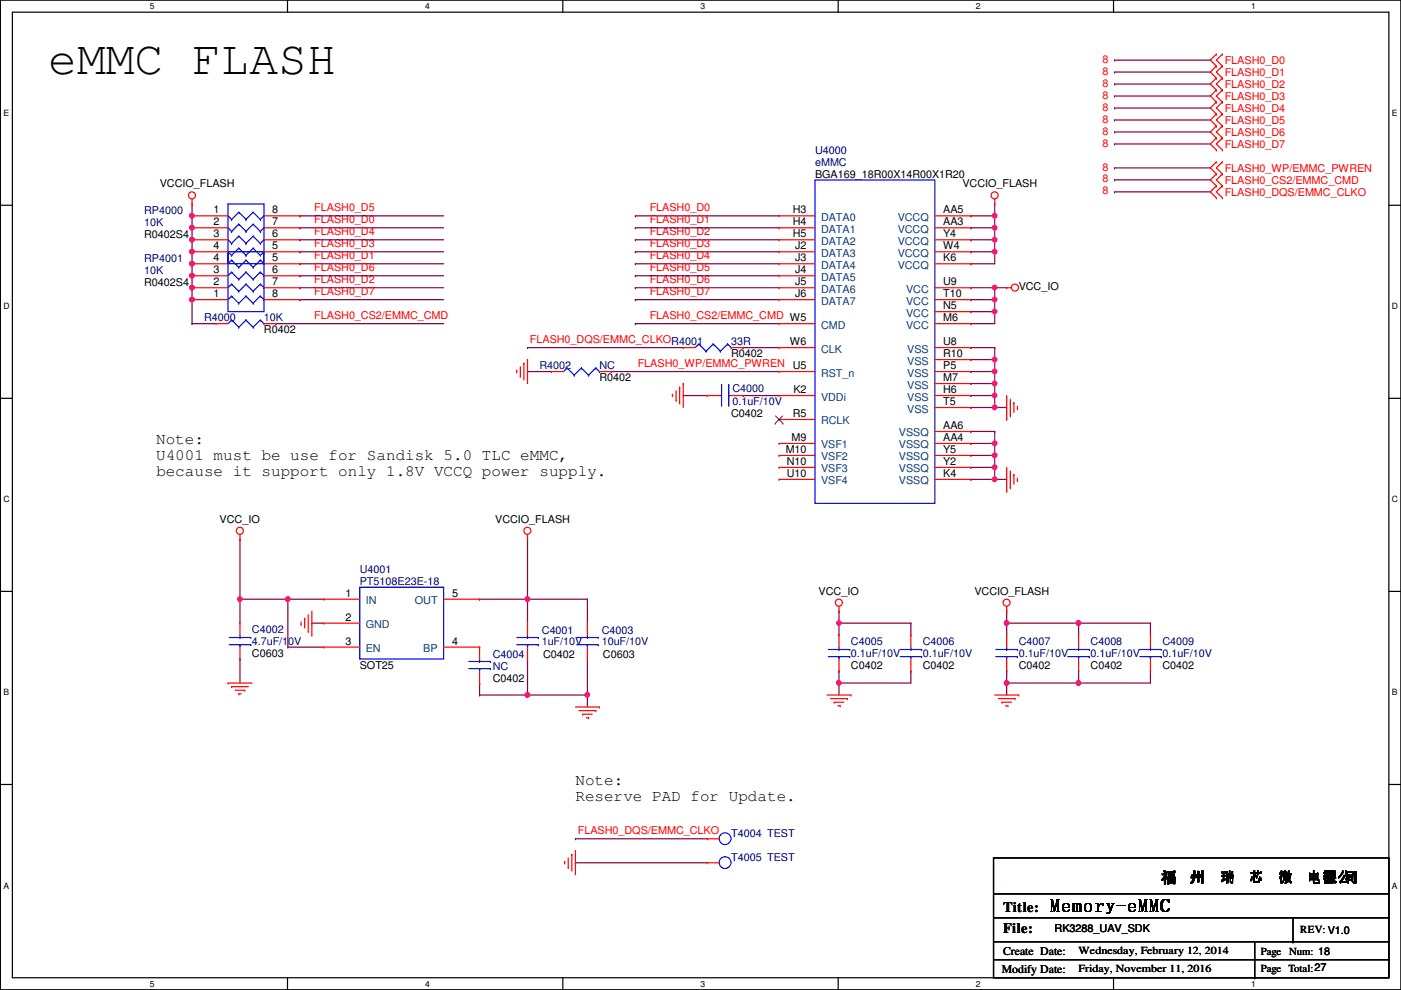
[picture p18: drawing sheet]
<svg xmlns="http://www.w3.org/2000/svg" width="297mm" height="210mm" viewBox="0 0 297 210" stroke-linecap="round" stroke-linejoin="round" font-family="sans-serif">
<defs><g id="words">
<text font-size="10.2" x="10.2" y="15.7">eMMC FLASH</text>
<text font-size="4.1" x="222.7" y="193.3">Memory-eMMC</text>
<g font-size="3.4">
<text x="33.1" y="94.1">Note:</text>
<text x="33.1" y="97.5">U4001 must be use for Sandisk 5.0 TLC eMMC,</text>
<text x="33.1" y="100.9">because it support only 1.8V VCCQ power supply.</text>
<text x="122" y="166.5">Note:</text>
<text x="122" y="169.9">Reserve PAD for Update.</text>
</g>
<g font-size="3">
<text x="246.3" y="187.1">福</text>
<text x="252.5" y="187.1">州</text>
<text x="258.7" y="187.1">瑞</text>
<text x="264.8" y="187.1">芯</text>
<text x="271" y="187.1">微</text>
<text x="277.2" y="187.1">电子</text>
<text x="280.4" y="187.1">有 司</text>
<text x="280.5" y="187.1">限公</text>
<text x="212.7" y="193.3">Title:</text>
<text x="212.7" y="197.9">File:</text>
</g>
<g font-size="2.5">
<text x="212.7" y="202.4">Create Date:</text>
<text x="212.4" y="206.2">Modify Date:</text>
</g>
<g font-size="2.3" fill="#f00">
<text x="233.8" y="15.8">8</text>
<text x="233.8" y="13.3">8</text>
<text x="259.7" y="16.1">FLASH0_D1</text>
<text x="259.7" y="13.5">FLASH0_D0</text>
<text x="233.8" y="18.4">8</text>
<text x="233.8" y="20.9">8</text>
<text x="233.8" y="23.5">8</text>
<text x="259.7" y="18.6">FLASH0_D2</text>
<text x="259.7" y="21.2">FLASH0_D3</text>
<text x="259.7" y="23.7">FLASH0_D4</text>
<text x="233.8" y="26">8</text>
<text x="233.8" y="28.5">8</text>
<text x="259.7" y="26.2">FLASH0_D5</text>
<text x="259.7" y="28.8">FLASH0_D6</text>
<text x="233.8" y="31.1">8</text>
<text x="259.7" y="31.3">FLASH0_D7</text>
<text x="233.8" y="36.2">8</text>
<text x="233.8" y="38.7">8</text>
<text x="233.8" y="41.2">8</text>
<text x="259.7" y="36.4">FLASH0_WP/EMMC_PWREN</text>
<text x="259.7" y="38.9">FLASH0_CS2/EMMC_CMD</text>
<text x="259.7" y="41.5">FLASH0_DQS/EMMC_CLKO</text>
<text x="66.6" y="47.4">FLASH0_D0</text>
<text x="66.6" y="44.8">FLASH0_D5</text>
<text x="137.7" y="44.8">FLASH0_D0</text>
<text x="137.7" y="47.4">FLASH0_D1</text>
<text x="66.6" y="52.5">FLASH0_D3</text>
<text x="66.6" y="49.9">FLASH0_D4</text>
<text x="137.7" y="49.9">FLASH0_D2</text>
<text x="137.7" y="52.5">FLASH0_D3</text>
<text x="66.6" y="55">FLASH0_D1</text>
<text x="66.6" y="57.5">FLASH0_D6</text>
<text x="137.7" y="55">FLASH0_D4</text>
<text x="137.7" y="57.5">FLASH0_D5</text>
<text x="66.6" y="60.1">FLASH0_D2</text>
<text x="66.6" y="62.6">FLASH0_D7</text>
<text x="137.7" y="60.1">FLASH0_D6</text>
<text x="137.7" y="62.6">FLASH0_D7</text>
<text x="66.6" y="67.7">FLASH0_CS2/EMMC_CMD</text>
<text x="137.7" y="67.7">FLASH0_CS2/EMMC_CMD W5</text>
<text x="112.3" y="72.8">FLASH0_DQS/EMMC_CLKOR4001</text>
<text x="135.2" y="77.9">FLASH0_WP/EMMC_PWREN</text>
<text x="122.5" y="176.9">FLASH0_DQS/EMMC_CLKO</text>
</g>
<g font-size="2.3" fill="#000080">
<text x="172.8" y="32.6">U4000</text>
<text x="172.8" y="35.1">eMMC</text>
<text x="30.6" y="45.3">RP4000</text>
<text x="30.6" y="47.8">10K</text>
<text x="30.6" y="55.5">RP4001</text>
<text x="30.6" y="58">10K</text>
<text x="43.3" y="68.2">R4000</text>
<text x="56" y="68.2">10K</text>
<text x="155" y="73.2">33R</text>
<text x="114.4" y="78.3">R4002</text>
<text x="127.1" y="78.3">NC</text>
<text x="155.3" y="83.1">C4000</text>
<text x="155.3" y="85.9">0.1uF/10V</text>
<text x="76.3" y="121.5">U4001</text>
<text x="76.3" y="124">PT5108E23E-18</text>
<text x="53.4" y="134.2">C4002</text>
<text x="53.4" y="136.7">4.7uF/10V</text>
<text x="114.9" y="134.5">C4001</text>
<text x="114.9" y="136.7">1uF/10V</text>
<text x="127.6" y="134.5">C4003</text>
<text x="127.6" y="136.7">10uF/10V</text>
<text x="180.4" y="136.7">C4005</text>
<text x="195.7" y="136.7">C4006</text>
<text x="216" y="136.7">C4007</text>
<text x="231.2" y="136.7">C4008</text>
<text x="246.5" y="136.7">C4009</text>
<text x="104.5" y="139.5">C4004</text>
<text x="104.5" y="142.1">NC</text>
<text x="180.4" y="139.3">0.1uF/10V</text>
<text x="195.7" y="139.3">0.1uF/10V</text>
<text x="216" y="139.3">0.1uF/10V</text>
<text x="231.2" y="139.3">0.1uF/10V</text>
<text x="246.5" y="139.3">0.1uF/10V</text>
<text x="155" y="177.4">T4004 TEST</text>
<text x="155" y="182.5">T4005 TEST</text>
</g>
<g font-size="2.3">
<text x="33.9" y="39.7">VCCIO_FLASH</text>
<text x="172.8" y="37.7">BGA169_18R00X14R00X1R20</text>
<text x="204" y="39.7">VCCIO_FLASH</text>
<text x="45.3" y="45.2">1</text>
<text x="45.3" y="47.8">2</text>
<text x="57.7" y="47.8">7</text>
<text x="57.7" y="45.2">8</text>
<text x="168.1" y="45.2">H3</text>
<text x="168.1" y="47.8">H4</text>
<text x="200" y="47.8">AA3</text>
<text x="200" y="45.2">AA5</text>
<text x="30.6" y="50.4">R0402S4</text>
<text x="45.3" y="50.3">3</text>
<text x="45.3" y="52.8">4</text>
<text x="57.7" y="52.8">5</text>
<text x="57.7" y="50.3">6</text>
<text x="168.1" y="50.3">H5</text>
<text x="168.6" y="52.8">J2</text>
<text x="200" y="50.3">Y4</text>
<text x="200" y="52.8">W4</text>
<text x="45.3" y="57.9">3</text>
<text x="45.3" y="55.4">4</text>
<text x="57.7" y="55.4">5</text>
<text x="57.7" y="57.9">6</text>
<text x="168.6" y="55.4">J3</text>
<text x="168.6" y="57.9">J4</text>
<text x="200" y="55.4">K6</text>
<text x="30.6" y="60.5">R0402S4</text>
<text x="45.3" y="63">1</text>
<text x="45.3" y="60.5">2</text>
<text x="57.7" y="60.5">7</text>
<text x="57.7" y="63">8</text>
<text x="168.6" y="60.5">J5</text>
<text x="168.6" y="63">J6</text>
<text x="200" y="65.5">N5</text>
<text x="200" y="63">T10</text>
<text x="200" y="60.5">U9</text>
<text x="216" y="61.6">VCC_IO</text>
<text x="56" y="70.7">R0402</text>
<text x="200" y="68.1">M6</text>
<text x="155" y="75.8">R0402</text>
<text x="167.5" y="73.2">W6</text>
<text x="200" y="75.7">R10</text>
<text x="200" y="73.2">U8</text>
<text x="127.1" y="80.9">R0402</text>
<text x="168.1" y="78.2">U5</text>
<text x="168.2" y="83.3">K2</text>
<text x="200" y="80.8">M7</text>
<text x="200" y="78.2">P5</text>
<text x="200" y="83.3">H6</text>
<text x="155" y="88.5">C0402</text>
<text x="168.1" y="88.4">R5</text>
<text x="200" y="85.9">T5</text>
<text x="167.8" y="93.5">M9</text>
<text x="200" y="93.5">AA4</text>
<text x="200" y="90.9">AA6</text>
<text x="166.6" y="96">M10</text>
<text x="166.8" y="98.6">N10</text>
<text x="166.8" y="101.1">U10</text>
<text x="200" y="98.6">Y2</text>
<text x="200" y="96">Y5</text>
<text x="200" y="101.1">K4</text>
<text x="46.6" y="110.8">VCC_IO</text>
<text x="105" y="110.8">VCCIO_FLASH</text>
<text x="73.2" y="126.5">1</text>
<text x="73.2" y="131.6">2</text>
<text x="95.8" y="126.5">5</text>
<text x="173.6" y="126.1">VCC_IO</text>
<text x="206.6" y="126.1">VCCIO_FLASH</text>
<text x="73.2" y="136.7">3</text>
<text x="95.8" y="136.7">4</text>
<text x="53.4" y="139.3">C0603</text>
<text x="76.3" y="141.8">SOT25</text>
<text x="115.1" y="139.5">C0402</text>
<text x="127.8" y="139.5">C0603</text>
<text x="180.4" y="141.8">C0402</text>
<text x="195.7" y="141.8">C0402</text>
<text x="216" y="141.8">C0402</text>
<text x="231.2" y="141.8">C0402</text>
<text x="246.5" y="141.8">C0402</text>
<text x="104.5" y="144.6">C0402</text>
<text x="223.6" y="197.7">RK3288_UAV_SDK</text>
<text x="275.7" y="197.9">REV: V1.0</text>
<text x="228.7" y="202.2">Wednesday, February 12, 2014</text>
<text x="267.3" y="202.5">Page</text>
<text x="273.3" y="202.5">Num: 18</text>
<text x="228.7" y="206">Friday, November 11, 2016</text>
<text x="267.3" y="206">Page Total:27</text>
</g>
<g font-size="2.3" fill="#004080">
<text x="174.1" y="46.8">DATA0</text>
<text x="190.3" y="46.8">VCCQ</text>
<text x="174.1" y="49.4">DATA1</text>
<text x="174.1" y="51.9">DATA2</text>
<text x="190.3" y="51.9">VCCQ</text>
<text x="190.3" y="49.4">VCCQ</text>
<text x="174.1" y="54.4">DATA3</text>
<text x="174.1" y="57">DATA4</text>
<text x="174.1" y="59.5">DATA5</text>
<text x="190.3" y="57">VCCQ</text>
<text x="190.3" y="54.4">VCCQ</text>
<text x="174.1" y="62.1">DATA6</text>
<text x="174.1" y="64.6">DATA7</text>
<text x="192.1" y="64.6">VCC</text>
<text x="192.1" y="62.1">VCC</text>
<text x="174.1" y="69.7">CMD</text>
<text x="192.1" y="69.7">VCC</text>
<text x="192.1" y="67.1">VCC</text>
<text x="174.1" y="74.8">CLK</text>
<text x="192.4" y="77.3">VSS</text>
<text x="192.4" y="74.8">VSS</text>
<text x="174.1" y="79.8">RST_n</text>
<text x="192.4" y="82.4">VSS</text>
<text x="192.4" y="79.8">VSS</text>
<text x="174.1" y="84.9">VDDi</text>
<text x="192.4" y="84.9">VSS</text>
<text x="192.4" y="87.5">VSS</text>
<text x="174.1" y="90">RCLK</text>
<text x="174.1" y="95.1">VSF1</text>
<text x="190.6" y="95.1">VSSQ</text>
<text x="190.6" y="92.5">VSSQ</text>
<text x="174.1" y="97.6">VSF2</text>
<text x="174.1" y="100.2">VSF3</text>
<text x="190.6" y="100.2">VSSQ</text>
<text x="190.6" y="97.6">VSSQ</text>
<text x="174.1" y="102.7">VSF4</text>
<text x="190.6" y="102.7">VSSQ</text>
<text x="77.6" y="128.1">IN</text>
<text x="88" y="128.1">OUT</text>
<text x="77.6" y="133.2">GND</text>
<text x="77.6" y="138.3">EN</text>
<text x="89.7" y="138.3">BP</text>
</g>
<g font-size="1.8">
<text x="31.8" y="1.9">5</text>
<text x="90.1" y="1.9">4</text>
<text x="148.5" y="1.9">3</text>
<text x="206.9" y="1.9">2</text>
<text x="265.3" y="1.9">1</text>
<text x=".7" y="24.6">E</text>
<text x="295.1" y="24.6">E</text>
<text x=".7" y="65.6">D</text>
<text x="295.1" y="65.6">D</text>
<text x=".7" y="106.5">C</text>
<text x="295.1" y="106.5">C</text>
<text x=".7" y="147.4">B</text>
<text x="295.1" y="147.4">B</text>
<text x=".7" y="188.4">A</text>
<text x="295.1" y="188.4">A</text>
<text x="31.8" y="209.2">5</text>
<text x="90.1" y="209.2">4</text>
<text x="148.5" y="209.2">3</text>
<text x="206.9" y="209.2">2</text>
<text x="265.3" y="209.2">1</text>
</g>
</g></defs>
<path d="M.1 0h296.9v209.8h-296.9zM2.6 2.6h291.9v204.7h-291.9z" fill="none" stroke="#000" stroke-width=".25"/>
<g fill="#fff">
<path d="M31.8 .3h1v2h-1z"/>
<path d="M31.8 207.6h1v1.9h-1z"/>
</g>
<path d="M61 0v2.6M61 207.3v2.5" fill="none" stroke="#000" stroke-width=".25"/>
<g fill="#fff">
<path d="M90.1 .3h1v2h-1z"/>
<path d="M90.1 207.6h1v1.9h-1z"/>
</g>
<path d="M119.3 0v2.6M119.3 207.3v2.5" fill="none" stroke="#000" stroke-width=".25"/>
<g fill="#fff">
<path d="M148.5 .3h1v2h-1z"/>
<path d="M148.5 207.6h1v1.9h-1z"/>
</g>
<path d="M177.7 0v2.6M177.7 207.3v2.5" fill="none" stroke="#000" stroke-width=".25"/>
<g fill="#fff">
<path d="M206.9 .3h1v2h-1z"/>
<path d="M206.9 207.6h1v1.9h-1z"/>
</g>
<path d="M236.1 0v2.6M236.1 207.3v2.5" fill="none" stroke="#000" stroke-width=".25"/>
<g fill="#fff">
<path d="M265.3 .3h.9v2h-.9z"/>
<path d="M265.3 207.6h.9v1.9h-.9z"/>
<path d="M.7 23h1.2v2h-1.2z"/>
<path d="M295.1 23h1.2v2h-1.2z"/>
<path d="M.7 64h1.3v2h-1.3z"/>
<path d="M295.1 64h1.3v2h-1.3z"/>
</g>
<path d="M.1 43.5h2.5M294.5 43.5h2.5" fill="none" stroke="#000" stroke-width=".25"/>
<g fill="#fff">
<path d="M.7 104.9h1.3v2h-1.3z"/>
<path d="M295.1 104.9h1.3v2h-1.3z"/>
</g>
<path d="M.1 84.5h2.5M294.5 84.5h2.5" fill="none" stroke="#000" stroke-width=".25"/>
<g fill="#fff">
<path d="M.7 145.8h1.2v2h-1.2z"/>
<path d="M295.1 145.8h1.2v2h-1.2z"/>
</g>
<path d="M.1 125.4h2.5M294.5 125.4h2.5" fill="none" stroke="#000" stroke-width=".25"/>
<g fill="#fff">
<path d="M.7 186.8h1.2v2h-1.2z"/>
<path d="M295.1 186.8h1.2v2h-1.2z"/>
</g>
<path d="M.1 166.3h2.5M294.5 166.3h2.5" fill="none" stroke="#000" stroke-width=".25"/>
<path d="M210.9 53.4h.1M210.9 53.4v2.5" fill="none" stroke="#800040" stroke-width=".25"/>
<circle cx="210.9" cy="53.4" r=".49" fill="#f0f"/>
<circle cx="210.9" cy="53.4" r=".49" fill="none" stroke="#f0f" stroke-width=".25"/>
<path d="M205.8 50.8h.1M210.9 48.3h.1M210.9 48.3v2.5h-5.1" fill="none" stroke="#800040" stroke-width=".25"/>
<circle cx="210.9" cy="50.8" r=".49" fill="#f0f"/>
<circle cx="210.9" cy="50.8" r=".49" fill="none" stroke="#f0f" stroke-width=".25"/>
<path d="M205.8 48.3h.1M210.9 45.8h.1M210.9 45.8v2.5h-5.1" fill="none" stroke="#800040" stroke-width=".25"/>
<circle cx="210.9" cy="48.3" r=".49" fill="#f0f"/>
<circle cx="210.9" cy="48.3" r=".49" fill="none" stroke="#f0f" stroke-width=".25"/>
<path d="M205.8 53.4h.1M210.9 50.8h.1M210.9 43.2h.1M210.9 43.2v2.6M210.9 50.8v2.6h-5.1" fill="none" stroke="#800040" stroke-width=".25"/>
<circle cx="210.9" cy="45.7" r=".49" fill="#f0f"/>
<circle cx="210.9" cy="45.7" r=".49" fill="none" stroke="#f0f" stroke-width=".25"/>
<path d="M210.9 63.5h.1M210.9 63.5v2.6" fill="none" stroke="#800040" stroke-width=".25"/>
<circle cx="210.9" cy="63.5" r=".49" fill="#f0f"/>
<circle cx="210.9" cy="63.5" r=".49" fill="none" stroke="#f0f" stroke-width=".25"/>
<path d="M205.8 55.9h.1M205.8 45.8h.1M205.8 55.9h5.1M205.8 45.8h5.1M205.8 78.8h.1M205.8 61h.1M205.8 61h5.1M210.9 73.7h.1M210.9 76.2h.1M210.9 73.7v5.1h-5.1M157.6 83.9h.1M157.6 83.9h7.6" fill="none" stroke="#800040" stroke-width=".25"/>
<circle cx="210.9" cy="61" r=".49" fill="#f0f"/>
<circle cx="210.9" cy="61" r=".49" fill="none" stroke="#f0f" stroke-width=".25"/>
<path d="M205.8 68.6h.1M205.8 66.1h.1M205.8 66.1h5.1M210.9 66.1h.1M210.9 66.1v2.5h-5.1M205.8 81.3h.1M205.8 81.3h5.1" fill="none" stroke="#800040" stroke-width=".25"/>
<circle cx="210.9" cy="66.1" r=".49" fill="#f0f"/>
<circle cx="210.9" cy="66.1" r=".49" fill="none" stroke="#f0f" stroke-width=".25"/>
<path d="M40.7 55.9h.1M40.7 55.9v2.6M205.8 63.5h.1M205.8 63.5h5.1" fill="none" stroke="#800040" stroke-width=".25"/>
<circle cx="40.7" cy="58.4" r=".49" fill="#f0f"/>
<circle cx="40.7" cy="58.4" r=".49" fill="none" stroke="#f0f" stroke-width=".25"/>
<path d="M40.7 50.8h.1M40.7 50.8v2.6" fill="none" stroke="#800040" stroke-width=".25"/>
<circle cx="40.7" cy="50.8" r=".49" fill="#f0f"/>
<circle cx="40.7" cy="50.8" r=".49" fill="none" stroke="#f0f" stroke-width=".25"/>
<path d="M40.7 53.4h.1M40.7 53.4v2.5" fill="none" stroke="#800040" stroke-width=".25"/>
<circle cx="40.7" cy="55.9" r=".49" fill="#f0f"/>
<circle cx="40.7" cy="55.9" r=".49" fill="none" stroke="#f0f" stroke-width=".25"/>
<circle cx="40.7" cy="53.4" r=".49" fill="#f0f"/>
<circle cx="40.7" cy="53.4" r=".49" fill="none" stroke="#f0f" stroke-width=".25"/>
<path d="M40.7 45.8h.1M40.7 45.8v2.5" fill="none" stroke="#800040" stroke-width=".25"/>
<circle cx="40.7" cy="45.7" r=".49" fill="#f0f"/>
<circle cx="40.7" cy="45.7" r=".49" fill="none" stroke="#f0f" stroke-width=".25"/>
<path d="M40.7 58.5h.1M40.7 58.5v5M40.7 61h.1" fill="none" stroke="#800040" stroke-width=".25"/>
<circle cx="40.7" cy="63.5" r=".49" fill="#f0f"/>
<circle cx="40.7" cy="63.5" r=".49" fill="none" stroke="#f0f" stroke-width=".25"/>
<circle cx="40.7" cy="61" r=".49" fill="#f0f"/>
<circle cx="40.7" cy="61" r=".49" fill="none" stroke="#f0f" stroke-width=".25"/>
<path d="M40.7 48.3h.1M40.7 48.3v2.5" fill="none" stroke="#800040" stroke-width=".25"/>
<circle cx="40.7" cy="48.3" r=".49" fill="#f0f"/>
<circle cx="40.7" cy="48.3" r=".49" fill="none" stroke="#f0f" stroke-width=".25"/>
<path d="M40.7 43.2h.1M40.7 43.2v2.6M210.9 78.8v2.5M144.9 83.9h.1M144.9 83.9h5M210.9 81.3h.1" fill="none" stroke="#800040" stroke-width=".25"/>
<circle cx="210.9" cy="78.8" r=".49" fill="#f0f"/>
<circle cx="210.9" cy="78.8" r=".49" fill="none" stroke="#f0f" stroke-width=".25"/>
<circle cx="210.9" cy="81.3" r=".49" fill="#f0f"/>
<circle cx="210.9" cy="81.3" r=".49" fill="none" stroke="#f0f" stroke-width=".25"/>
<path d="M205.8 76.2h.1M205.8 76.2h5.1" fill="none" stroke="#800040" stroke-width=".25"/>
<circle cx="210.9" cy="76.2" r=".49" fill="#f0f"/>
<circle cx="210.9" cy="76.2" r=".49" fill="none" stroke="#f0f" stroke-width=".25"/>
<g fill="none" stroke="#800040" stroke-width=".25">
<path d="M63.6 53.4h.1M63.6 55.9h.1M63.6 58.5h.1M63.6 48.3h.1M63.6 50.8h.1M63.6 45.8h.1M63.6 50.8h30.5M63.6 53.4h30.5M63.6 55.9h30.5M63.6 45.8h30.5M63.6 48.3h30.5M63.6 58.5h30.5"/>
<path d="M134.7 50.8h.1M134.7 53.4h.1M134.7 55.9h.1M134.7 45.8h.1M134.7 48.3h.1M134.7 58.5h.1M134.7 50.8h30.5M134.7 53.4h30.5M134.7 55.9h30.5M134.7 45.8h30.5M134.7 48.3h30.5M134.7 58.5h30.5"/>
<path d="M40.7 68.6h.1M40.7 63.5h.1M40.7 68.6h5.1M40.7 63.5v5.1M58.5 68.6h.1M58.5 68.6h35.6M63.6 61h.1M63.6 63.5h.1M63.6 61h30.5M63.6 63.5h30.5M111.8 73.7h.1M111.8 73.7h33.1"/>
<path d="M129.6 78.8h.1M129.6 78.8h35.6M134.7 61h.1M134.7 63.5h.1M134.7 68.6h.1M134.7 61h30.5M134.7 63.5h30.5M134.7 68.6h30.5M157.6 73.7h.1M157.6 73.7h7.6M205.8 73.7h.1M205.8 73.7h5.1"/>
<path d="M210.9 61h.1M210.9 61h2.5M210.9 61v2.5M210.9 86.4h.1M210.9 86.4h2.5M50.9 139.7h.1M50.9 127h.1M50.9 127v5.1M50.9 139.7v5.1M101.7 127h.1M101.7 127h10.1"/>
</g>
<circle cx="50.9" cy="127" r=".49" fill="#f0f"/>
<circle cx="50.9" cy="127" r=".49" fill="none" stroke="#f0f" stroke-width=".25"/>
<g fill="none" stroke="#800040" stroke-width=".25">
<path d="M111.8 114.3v17.8M50.9 127h.1M50.9 127h10.1M66.1 132.1h.1M66.1 132.1h2.6M111.8 127h.1M111.8 139.7v7.7M101.7 144.8h.1M101.7 147.4h.1M101.7 144.8v2.6M101.7 147.4h10.1M111.8 147.4h.1"/>
<path d="M124.5 147.4h.1M124.5 147.4v2.5M177.9 144.8h.1M177.9 144.8h15.2"/>
</g>
<circle cx="177.9" cy="144.8" r=".49" fill="#f0f"/>
<circle cx="177.9" cy="144.8" r=".49" fill="none" stroke="#f0f" stroke-width=".25"/>
<path d="M177.9 132.1h.1M177.9 132.1h15.2M193.1 132.1h.1M193.1 132.1v2.6M177.9 142.3h.1M177.9 142.3v2.5" fill="none" stroke="#800040" stroke-width=".25"/>
<circle cx="177.9" cy="132.1" r=".49" fill="#f0f"/>
<circle cx="177.9" cy="132.1" r=".49" fill="none" stroke="#f0f" stroke-width=".25"/>
<path d="M177.9 129.6h.1M177.9 132.1h.1M177.9 129.6v5.1M213.4 129.6h.1M213.4 132.1h.1M213.4 129.6v2.5M213.4 132.1h15.3M228.7 144.8h.1M243.9 142.3h.1M243.9 142.3v2.5h-15.2" fill="none" stroke="#800040" stroke-width=".25"/>
<circle cx="228.7" cy="132.1" r=".49" fill="#f0f"/>
<circle cx="228.7" cy="132.1" r=".49" fill="none" stroke="#f0f" stroke-width=".25"/>
<circle cx="213.4" cy="132.1" r=".49" fill="#f0f"/>
<circle cx="213.4" cy="132.1" r=".49" fill="none" stroke="#f0f" stroke-width=".25"/>
<path d="M228.7 132.1h.1M228.7 132.1h15.2M213.4 142.3h.1M213.4 144.8h.1M213.4 142.3v5.1M213.4 144.8h15.3" fill="none" stroke="#800040" stroke-width=".25"/>
<circle cx="228.7" cy="144.8" r=".49" fill="#f0f"/>
<circle cx="228.7" cy="144.8" r=".49" fill="none" stroke="#f0f" stroke-width=".25"/>
<circle cx="213.4" cy="144.8" r=".49" fill="#f0f"/>
<circle cx="213.4" cy="144.8" r=".49" fill="none" stroke="#f0f" stroke-width=".25"/>
<g fill="none" stroke="#800040" stroke-width=".25">
<path d="M111.8 127h.1M111.8 127h12.7M213.4 132.1h.1M213.4 132.1v2.6M228.7 132.1h.1M228.7 132.1v2.6M243.9 132.1h.1M243.9 132.1v2.6M177.9 144.8h.1M177.9 144.8v2.6M193.1 142.3h.1M193.1 142.3v2.5"/>
<path d="M228.7 142.3h.1M228.7 142.3v2.5M122 177.8h.1M122 177.8h27.9M122 182.9h.1M122 182.9h27.9"/>
</g>
<circle cx="111.8" cy="127" r=".49" fill="#f0f"/>
<circle cx="111.8" cy="127" r=".49" fill="none" stroke="#f0f" stroke-width=".25"/>
<g fill="none" stroke="#800040" stroke-width=".25">
<path d="M236.3 17.8h.1M236.3 12.7h.1M236.3 15.3h.1M236.3 17.8h20.3M236.3 12.7h20.3M236.3 15.3h20.3M236.3 35.6h.1M236.3 20.4h.1M236.3 22.9h.1M236.3 28h.1M236.3 38.1h.1M236.3 25.4h.1"/>
<path d="M236.3 30.5h.1M236.3 35.6h20.3M236.3 20.4h20.3M236.3 22.9h20.3M236.3 28h20.3M236.3 38.1h20.3M236.3 25.4h20.3M236.3 30.5h20.3M236.3 40.7h.1M236.3 40.7h20.3M61 137.2h.1M61 127h.1"/>
<path d="M61 137.2h7.7M61 127v10.2M124.5 127h.1M124.5 127v5.1M124.5 139.7v7.7M124.5 147.4h.1"/>
</g>
<circle cx="61" cy="127" r=".49" fill="#f0f"/>
<circle cx="61" cy="127" r=".49" fill="none" stroke="#f0f" stroke-width=".25"/>
<path d="M111.8 78.8h.1M111.8 78.8h5.1M210.9 96.6h.1M210.9 96.6v2.5M50.9 114.3h.1M50.9 114.3v12.7M61 127h.1M61 127h7.7" fill="none" stroke="#800040" stroke-width=".25"/>
<circle cx="210.9" cy="99.1" r=".49" fill="#f0f"/>
<circle cx="210.9" cy="99.1" r=".49" fill="none" stroke="#f0f" stroke-width=".25"/>
<path d="M205.8 91.5h.1M205.8 99.1h.1M205.8 91.5h5.1M205.8 99.1h5.1M205.8 101.6h.1M205.8 101.6h5.1" fill="none" stroke="#800040" stroke-width=".25"/>
<circle cx="210.9" cy="101.6" r=".49" fill="#f0f"/>
<circle cx="210.9" cy="101.6" r=".49" fill="none" stroke="#f0f" stroke-width=".25"/>
<path d="M205.8 94h.1M205.8 94h5.1M210.9 91.5h.1M210.9 94h.1M210.9 91.5v5.1" fill="none" stroke="#800040" stroke-width=".25"/>
<circle cx="210.9" cy="94" r=".49" fill="#f0f"/>
<circle cx="210.9" cy="94" r=".49" fill="none" stroke="#f0f" stroke-width=".25"/>
<path d="M205.8 96.6h.1M205.8 96.6h5.1" fill="none" stroke="#800040" stroke-width=".25"/>
<circle cx="210.9" cy="96.5" r=".49" fill="#f0f"/>
<circle cx="210.9" cy="96.5" r=".49" fill="none" stroke="#f0f" stroke-width=".25"/>
<path d="M205.8 83.9h.1M205.8 83.9h5.1M210.9 99.1h.1M210.9 83.9h.1M210.9 86.4h.1M210.9 81.3v5.1M210.9 99.1v2.5M210.9 101.6h.1M210.9 101.6h2.5" fill="none" stroke="#800040" stroke-width=".25"/>
<circle cx="210.9" cy="83.8" r=".49" fill="#f0f"/>
<circle cx="210.9" cy="83.8" r=".49" fill="none" stroke="#f0f" stroke-width=".25"/>
<circle cx="210.9" cy="86.4" r=".49" fill="#f0f"/>
<circle cx="210.9" cy="86.4" r=".49" fill="none" stroke="#f0f" stroke-width=".25"/>
<path d="M205.8 86.4h.1M205.8 86.4h5.1M111.8 147.4h.1M111.8 147.4h12.7" fill="none" stroke="#800040" stroke-width=".25"/>
<circle cx="124.5" cy="147.3" r=".49" fill="#f0f"/>
<circle cx="124.5" cy="147.3" r=".49" fill="none" stroke="#f0f" stroke-width=".25"/>
<circle cx="111.8" cy="147.3" r=".49" fill="#f0f"/>
<circle cx="111.8" cy="147.3" r=".49" fill="none" stroke="#f0f" stroke-width=".25"/>
<g fill="none" stroke="#f00" stroke-width=".25">
<path d="M257.9 16.6h.1M257.9 19.1h.1M257.9 14h.1M257.9 11.5h.1M257.9 16.6l-1.3 1.2 1.3 1.3M257.9 14l-1.3 1.3 1.3 1.3M257.9 11.5l-1.3 1.2 1.3 1.3M257.9 19.1l-1.3 1.3 1.3 1.2M259.2 19.1h.1M259.2 16.6h.1M259.2 14h.1M259.2 11.5h.1"/>
<path d="M259.2 16.6l-1.3 1.2 1.3 1.3M259.2 14l-1.3 1.3 1.3 1.3M259.2 11.5l-1.3 1.2 1.3 1.3M259.2 19.1l-1.3 1.3 1.3 1.2M257.9 29.3h.1M257.9 31.8h.1M257.9 21.6h.1M257.9 34.3h.1M257.9 36.9h.1M257.9 24.2h.1M257.9 26.7h.1M257.9 39.4h.1"/>
<path d="M257.9 29.3l-1.3 1.2 1.3 1.3M257.9 34.3l-1.3 1.3 1.3 1.3M257.9 24.2l-1.3 1.2 1.3 1.3M257.9 21.6l-1.3 1.3 1.3 1.3M257.9 36.9l-1.3 1.2 1.3 1.3M257.9 26.7l-1.3 1.3 1.3 1.3M257.9 39.4l-1.3 1.3 1.3 1.3M259.2 31.8h.1M259.2 29.3h.1M259.2 21.6h.1M259.2 36.9h.1M259.2 34.3h.1"/>
<path d="M259.2 26.7h.1M259.2 24.2h.1M259.2 39.4h.1M259.2 29.3l-1.3 1.2 1.3 1.3M259.2 34.3l-1.3 1.3 1.3 1.3M259.2 24.2l-1.3 1.2 1.3 1.3M259.2 21.6l-1.3 1.3 1.3 1.3M259.2 36.9l-1.3 1.2 1.3 1.3M259.2 26.7l-1.3 1.3 1.3 1.3M259.2 39.4l-1.3 1.3 1.3 1.3M40.7 43.2h.1M40.7 58.5h.1"/>
<path d="M40.7 55.9h.1M40.7 45.8h.1M40.7 48.3h.1M40.7 50.8h.1M40.7 53.4h.1M40.7 42.2v1M40.7 58.5h7.6M40.7 55.9h7.6M40.7 45.8h7.6M40.7 48.3h7.6M40.7 50.8h7.6M40.7 53.4h7.6"/>
<path d="M56 58.5h7.6M56 55.9h7.6M56 45.8h7.6M56 48.3h7.6M56 50.8h7.6M56 53.4h7.6M63.6 55.9h.1M63.6 58.5h.1M63.6 53.4h.1M63.6 50.8h.1M63.6 48.3h.1M63.6 45.8h.1"/>
<path d="M165.2 53.4h.1M165.2 45.8h.1M165.2 48.3h.1M165.2 50.8h.1M165.2 55.9h.1M165.2 58.5h.1M165.2 58.5h7.6M165.2 55.9h7.6M165.2 45.8h7.6M165.2 48.3h7.6M165.2 50.8h7.6M165.2 53.4h7.6"/>
<path d="M198.2 55.9h7.6M198.2 45.8h7.6M198.2 48.3h7.6M198.2 50.8h7.6M198.2 53.4h7.6M205.8 50.8h.1M205.8 48.3h.1M205.8 45.8h.1M205.8 55.9h.1M205.8 53.4h.1M210.9 43.2h.1M210.9 42.2v1"/>
<path d="M257.9 42h.1M259.2 42h.1M40.7 63.5h.1M40.7 61h.1M40.7 61h7.6M40.7 63.5h7.6M45.8 68.6h.1M45.8 68.6h2.5M56 61h7.6M56 68.6h2.5M56 63.5h7.6M58.5 68.6h.1"/>
<path d="M63.6 61h.1M63.6 63.5h.1M109.6 78.5h.1M109.6 78.5v.5M110.3 79.8h.1M110.3 77.8v2M111.1 77h.1M111.1 77v3.6M111.8 76.2h.1M111.8 76.2v5.1M116.9 78.8h.1M116.9 78.8h2.6"/>
<path d="M127.1 78.8h2.5M129.6 78.8h.1M144.9 73.7h.1M144.9 73.7h2.5M155 73.7h2.6M157.6 73.7h.1M165.2 61h.1M165.2 63.5h.1M165.2 78.8h.1M165.2 68.6h.1M165.2 73.7h.1M165.2 61h7.6"/>
<path d="M165.2 68.6h7.6M165.2 78.8h7.6M165.2 63.5h7.6M165.2 73.7h7.6M198.2 61h7.6M198.2 68.6h7.6M198.2 78.8h7.6M198.2 63.5h7.6M198.2 73.7h7.6M198.2 66.1h7.6M198.2 76.2h7.6M205.8 68.6h.1"/>
<path d="M205.8 66.1h.1M205.8 76.2h.1M205.8 63.5h.1M205.8 73.7h.1M205.8 61h.1M205.8 78.8h.1M213.4 61h.1M213.4 61h1.1M142.6 83.6h.1M142.6 83.6v.5M143.3 84.9h.1M143.3 82.8v2.1"/>
<path d="M144.1 82.1h.1M144.1 82.1v3.5M144.9 81.3h.1M144.9 81.3v5.1M149.9 83.9h.1M149.9 83.9h2.6M155 83.9h2.6M157.6 83.9h.1M165.2 83.9h.1M165.2 88.9h.1M165.2 94h.1M165.2 96.6h.1"/>
<path d="M165.2 99.1h.1M165.2 83.9h7.6M165.2 99.1h7.6M165.2 96.6h7.6M165.2 94h7.6M165.2 88.9h7.6M198.2 83.9h7.6M198.2 81.3h7.6M198.2 99.1h7.6M198.2 96.6h7.6M198.2 94h7.6M198.2 91.5h7.6"/>
<path d="M198.2 86.4h7.6M205.8 81.3h.1M205.8 99.1h.1M205.8 96.6h.1M205.8 94h.1M205.8 91.5h.1M205.8 83.9h.1M205.8 86.4h.1M213.4 88.9h.1M213.4 83.9v5M213.4 99.1v5.1M214.2 88.2h.1"/>
<path d="M214.2 84.6v3.6M214.2 99.9v3.5M215 85.4h.1M215 85.4v2M215.7 86.7h.1M215.7 86.1v.6M50.9 114.3h.1M50.9 113.3v1M111.8 114.3h.1M111.8 113.3v1M165.2 101.6h.1M165.2 101.6h7.6"/>
<path d="M198.2 101.6h7.6M205.8 101.6h.1M213.4 104.2h.1M214.2 103.4h.1M215 100.6h.1M215 100.6v2.1M215.7 101.9h.1M215.7 101.4v.5M50.9 132.1h.1M50.9 139.7h.1M50.9 132.1v2.6M50.9 137.2v2.5"/>
<path d="M63.8 132.4h.1M63.8 131.9v.5M64.6 131.1h.1M64.6 131.1v2M65.4 133.9h.1M65.4 130.3v3.6M66.1 134.7h.1M66.1 129.6v5.1M68.7 127h.1M68.7 132.1h.1M68.7 137.2h.1M68.7 127h7.6"/>
<path d="M68.7 132.1h7.6M68.7 137.2h7.6M94.1 127h7.6M94.1 137.2h7.6M101.7 137.2h.1M101.7 127h.1M101.7 137.2v2.5M111.8 132.1h.1M111.8 139.7h.1M111.8 132.1v2.6M111.8 137.2v2.5M124.5 132.1h.1"/>
<path d="M124.5 139.7h.1M124.5 132.1v2.6M124.5 137.2v2.5M177.9 129.6h.1M177.9 134.7h.1M177.9 128.6v1M177.9 134.7v2.5M177.9 139.7v2.6M193.1 134.7h.1M193.1 134.7v2.5M193.1 139.7v2.6M213.4 129.6h.1"/>
<path d="M213.4 134.7h.1M213.4 128.6v1M213.4 134.7v2.5M213.4 139.7v2.6M228.7 134.7h.1M228.7 134.7v2.5M228.7 139.7v2.6M243.9 134.7h.1M243.9 134.7v2.5M243.9 139.7v2.6M48.3 144.8h.1M48.3 144.8h5.1"/>
<path d="M49.1 145.6h.1M49.1 145.6h3.6M49.9 146.3h2M50.6 147.1h.1M50.6 147.1h.5M51.9 146.3h.1M101.7 144.8h.1M101.7 142.3v2.5M122 149.9h5.1M122.8 150.7h3.5M123.5 151.4h.1M123.5 151.4h2.1"/>
<path d="M124.3 152.2h.5M124.8 152.2h.1M126.3 150.7h.1M127.1 149.9h.1M175.3 147.4h5.1M176.1 148.1h3.6M176.9 148.9h.1M176.9 148.9h2M177.6 149.6h.5M177.9 142.3h.1M178.1 149.6h.1M179.7 148.1h.1"/>
<path d="M180.4 147.4h.1M193.1 142.3h.1M210.9 147.4h5.1M211.7 148.1h3.5M212.4 148.9h.1M212.4 148.9h2.1M213.2 149.6h.5M213.4 142.3h.1M213.7 149.6h.1M215.2 148.1h.1M216 147.4h.1M228.7 142.3h.1"/>
<path d="M243.9 142.3h.1M149.9 177.8h.1M149.9 177.8h2.6M119.7 182.7h.1M119.7 182.7v.5M120.5 183.9h.1M120.5 181.9v2M121.2 181.1h.1M121.2 181.1v3.6M122 180.4h.1M122 180.4v5.1M149.9 182.9h.1"/>
<path d="M149.9 182.9h2.6"/>
<circle cx="40.7" cy="41.4" r=".75"/>
<circle cx="210.9" cy="41.4" r=".75"/>
<circle cx="215.2" cy="61" r=".75"/>
<circle cx="50.9" cy="112.5" r=".75"/>
<circle cx="111.8" cy="112.5" r=".75"/>
<circle cx="177.9" cy="127.8" r=".75"/>
<circle cx="213.4" cy="127.8" r=".75"/>
</g>
<g fill="none" stroke="#000" stroke-width=".25">
<path d="M210.6 181.9h83.9v25.4h-83.9zM210.6 189.5h83.9M210.6 194.6h83.9M210.6 199.7h83.9M266 199.7v7.6M274.1 199.7h.1M274.1 194.6v5.1M294.5 189.5h.1M294.5 194.6h.1M294.5 199.7h.1M210.6 203.5h83.9M266 207.3h.1"/>
<path d="M294.5 203.5h.1"/>
</g>
<g fill="none" stroke="#00f" stroke-width=".25">
<path d="M172.8 38.1h25.4v68.6h-25.4zM48.3 53.4h7.7v12.7h-7.7zM48.3 43.2h7.7v12.7h-7.7zM48.3 53.4l.8 .7M48.3 50.8l.8 .8M48.3 45.8l.8 .7M48.3 48.3l.8 .8M49.1 57.7h.1M49.1 55.2h.1M49.1 46.5h.1M49.1 49.1h.1M49.1 51.6h.1"/>
<path d="M49.1 54.1h.1M49.1 57.7l-.8 .8M49.1 57.7l1.5 1.5M49.1 55.2l-.8 .7M49.1 55.2l1.5 1.5M50.6 59.2h.1M50.6 56.7h.1M50.6 45h.1M50.6 47.5h.1M50.6 50.1h.1M50.6 52.6h.1M50.6 45l-1.5 1.5"/>
<path d="M50.6 45l1.6 1.5M50.6 47.5l-1.5 1.6M50.6 47.5l1.6 1.6M50.6 50.1l-1.5 1.5M50.6 50.1l1.6 1.5M50.6 52.6l-1.5 1.5M50.6 52.6l1.6 1.5M52.2 57.7h.1M52.2 55.2h.1M52.2 46.5h.1M52.2 49.1h.1M52.2 51.6h.1"/>
<path d="M52.2 54.1h.1M52.2 57.7l-1.6 1.5M52.2 57.7l1.5 1.5M52.2 55.2l-1.6 1.5M52.2 55.2l1.5 1.5M53.7 59.2h.1M53.7 56.7h.1M53.7 45h.1M53.7 47.5h.1M53.7 50.1h.1M53.7 52.6h.1M53.7 45l-1.5 1.5"/>
<path d="M53.7 45l1.5 1.5M53.7 47.5l-1.5 1.6M53.7 47.5l1.5 1.6M53.7 50.1l-1.5 1.5M53.7 50.1l1.5 1.5M53.7 52.6l-1.5 1.5M53.7 52.6l1.5 1.5M55.2 57.7h.1M55.2 55.2h.1M55.2 46.5h.1M55.2 49.1h.1M55.2 51.6h.1"/>
<path d="M55.2 54.1h.1M55.2 57.7l-1.5 1.5M55.2 57.7l.8 .8M55.2 55.2l-1.5 1.5M55.2 55.2l.8 .7M56 58.5h.1M56 55.9h.1M56 45.8h.1M56 48.3h.1M56 50.8h.1M56 53.4h.1M56 53.4l-.8 .7"/>
<path d="M56 50.8l-.8 .8M56 48.3l-.8 .8M56 45.8l-.8 .7M49.1 67.9h.1M49.1 62.8h.1M49.1 60.2h.1M49.1 67.9l-.8 .7M49.1 67.9l1.5 1.5M49.1 62.8l-.8 .7M49.1 62.8l1.5 1.5M49.1 60.2l-.8 .8M49.1 60.2l1.5 1.6"/>
<path d="M50.6 69.4h.1M50.6 64.3h.1M50.6 61.8h.1M52.2 67.9h.1M52.2 62.8h.1M52.2 60.2h.1M52.2 67.9l-1.6 1.5M52.2 67.9l1.5 1.5M52.2 62.8l-1.6 1.5M52.2 62.8l1.5 1.5M52.2 60.2l-1.6 1.6M52.2 60.2l1.5 1.6"/>
<path d="M53.7 69.4h.1M53.7 64.3h.1M53.7 61.8h.1M55.2 67.9h.1M55.2 62.8h.1M55.2 60.2h.1M55.2 67.9l-1.5 1.5M55.2 67.9l.8 .7M55.2 62.8l-1.5 1.5M55.2 62.8l.8 .7M55.2 60.2l-1.5 1.6M55.2 60.2l.8 .8"/>
<path d="M56 68.6h.1M56 63.5h.1M56 61h.1M120.2 78h.1M120.2 78l-.7 .8M120.2 78l1.5 1.5M121.7 79.5h.1M123.3 78h.1M123.3 78l-1.6 1.5M123.3 78l1.5 1.5M124.8 79.5h.1M126.3 78h.1"/>
<path d="M126.3 78l-1.5 1.5M126.3 78l.8 .8M127.1 78.8h.1M148.2 72.9h.1M148.2 72.9l-.8 .8M148.2 72.9l1.5 1.6M149.7 74.5h.1M151.2 72.9h.1M151.2 72.9l-1.5 1.6M151.2 72.9l1.5 1.6M152.7 74.5h.1M154.3 72.9h.1"/>
<path d="M154.3 72.9l-1.6 1.6M154.3 72.9l.7 .8M155 73.7h.1M152.5 83.9h.5M153 83.9h.1M153 81.6h.1M153 81.6v4.5M154.5 81.6h.1M154.5 83.9h.1M154.5 83.9h.5M154.5 81.6v4.5M48.6 136.7h4.6"/>
<path d="M48.6 135.2h4.6M50.9 135.2h.1M50.9 136.7h.1M50.9 134.7v.5M50.9 136.7v.5M53.2 136.7h.1M53.2 135.2h.1M76.3 124.5h17.8v15.2h-17.8zM101.7 139.7v.6M109.6 136.7h4.5M109.6 135.2h4.5M111.8 135.2h.1"/>
<path d="M111.8 136.7h.1M111.8 134.7v.5M111.8 136.7v.5M114.1 136.7h.1M114.1 135.2h.1M122.3 136.7h4.5M122.3 135.2h4.5M124.5 135.2h.1M124.5 136.7h.1M124.5 134.7v.5M124.5 136.7v.5M126.8 136.7h.1"/>
<path d="M126.8 135.2h.1M175.6 137.7h4.6M175.6 139.2h4.6M177.9 139.2h.1M177.9 137.7h.1M177.9 137.2v.5M177.9 139.2v.5M180.2 137.7h.1M180.2 139.2h.1M190.8 137.7h4.6M190.8 139.2h4.6M193.1 139.2h.1"/>
<path d="M193.1 137.7h.1M193.1 137.2v.5M193.1 139.2v.5M195.4 137.7h.1M195.4 139.2h.1M211.2 137.7h4.5M211.2 139.2h4.5M213.4 139.2h.1M213.4 137.7h.1M213.4 137.2v.5M213.4 139.2v.5M215.7 137.7h.1"/>
<path d="M215.7 139.2h.1M226.4 137.7h4.6M226.4 139.2h4.6M228.7 139.2h.1M228.7 137.7h.1M228.7 137.2v.5M228.7 139.2v.5M231 137.7h.1M231 139.2h.1M241.6 137.7h4.6M241.6 139.2h4.6M243.9 139.2h.1"/>
<path d="M243.9 137.7h.1M243.9 137.2v.5M243.9 139.2v.5M246.2 137.7h.1M246.2 139.2h.1M99.4 140.3h4.6M99.4 141.8h4.6M101.7 141.8h.1M101.7 140.3h.1M101.7 141.8v.5M104 140.3h.1M104 141.8h.1"/>
<circle cx="153.7" cy="177.8" r="1.25"/>
<circle cx="153.7" cy="182.9" r="1.25"/>
</g>
<path d="M164.4 89.7h.1M164.4 88.2l1.6 1.5M165.9 88.2l-1.5 1.5M166 89.7h.1" fill="none" stroke="#804000" stroke-width=".21"/>
<circle cx="210.9" cy="53.4" r=".49" fill="#f0f"/>
<circle cx="210.9" cy="53.4" r=".49" fill="none" stroke="#f0f" stroke-width=".25"/>
<circle cx="210.9" cy="50.8" r=".49" fill="#f0f"/>
<circle cx="210.9" cy="50.8" r=".49" fill="none" stroke="#f0f" stroke-width=".25"/>
<circle cx="210.9" cy="48.3" r=".49" fill="#f0f"/>
<circle cx="210.9" cy="48.3" r=".49" fill="none" stroke="#f0f" stroke-width=".25"/>
<circle cx="210.9" cy="45.7" r=".49" fill="#f0f"/>
<circle cx="210.9" cy="45.7" r=".49" fill="none" stroke="#f0f" stroke-width=".25"/>
<circle cx="210.9" cy="63.5" r=".49" fill="#f0f"/>
<circle cx="210.9" cy="63.5" r=".49" fill="none" stroke="#f0f" stroke-width=".25"/>
<circle cx="210.9" cy="61" r=".49" fill="#f0f"/>
<circle cx="210.9" cy="61" r=".49" fill="none" stroke="#f0f" stroke-width=".25"/>
<circle cx="210.9" cy="66.1" r=".49" fill="#f0f"/>
<circle cx="210.9" cy="66.1" r=".49" fill="none" stroke="#f0f" stroke-width=".25"/>
<circle cx="40.7" cy="58.4" r=".49" fill="#f0f"/>
<circle cx="40.7" cy="58.4" r=".49" fill="none" stroke="#f0f" stroke-width=".25"/>
<circle cx="40.7" cy="50.8" r=".49" fill="#f0f"/>
<circle cx="40.7" cy="50.8" r=".49" fill="none" stroke="#f0f" stroke-width=".25"/>
<circle cx="40.7" cy="55.9" r=".49" fill="#f0f"/>
<circle cx="40.7" cy="55.9" r=".49" fill="none" stroke="#f0f" stroke-width=".25"/>
<circle cx="40.7" cy="53.4" r=".49" fill="#f0f"/>
<circle cx="40.7" cy="53.4" r=".49" fill="none" stroke="#f0f" stroke-width=".25"/>
<circle cx="40.7" cy="45.7" r=".49" fill="#f0f"/>
<circle cx="40.7" cy="45.7" r=".49" fill="none" stroke="#f0f" stroke-width=".25"/>
<circle cx="40.7" cy="63.5" r=".49" fill="#f0f"/>
<circle cx="40.7" cy="63.5" r=".49" fill="none" stroke="#f0f" stroke-width=".25"/>
<circle cx="40.7" cy="61" r=".49" fill="#f0f"/>
<circle cx="40.7" cy="61" r=".49" fill="none" stroke="#f0f" stroke-width=".25"/>
<circle cx="40.7" cy="48.3" r=".49" fill="#f0f"/>
<circle cx="40.7" cy="48.3" r=".49" fill="none" stroke="#f0f" stroke-width=".25"/>
<circle cx="210.9" cy="78.8" r=".49" fill="#f0f"/>
<circle cx="210.9" cy="78.8" r=".49" fill="none" stroke="#f0f" stroke-width=".25"/>
<circle cx="210.9" cy="81.3" r=".49" fill="#f0f"/>
<circle cx="210.9" cy="81.3" r=".49" fill="none" stroke="#f0f" stroke-width=".25"/>
<circle cx="210.9" cy="76.2" r=".49" fill="#f0f"/>
<circle cx="210.9" cy="76.2" r=".49" fill="none" stroke="#f0f" stroke-width=".25"/>
<circle cx="50.9" cy="127" r=".49" fill="#f0f"/>
<circle cx="50.9" cy="127" r=".49" fill="none" stroke="#f0f" stroke-width=".25"/>
<circle cx="177.9" cy="144.8" r=".49" fill="#f0f"/>
<circle cx="177.9" cy="144.8" r=".49" fill="none" stroke="#f0f" stroke-width=".25"/>
<circle cx="177.9" cy="132.1" r=".49" fill="#f0f"/>
<circle cx="177.9" cy="132.1" r=".49" fill="none" stroke="#f0f" stroke-width=".25"/>
<circle cx="228.7" cy="132.1" r=".49" fill="#f0f"/>
<circle cx="228.7" cy="132.1" r=".49" fill="none" stroke="#f0f" stroke-width=".25"/>
<circle cx="213.4" cy="132.1" r=".49" fill="#f0f"/>
<circle cx="213.4" cy="132.1" r=".49" fill="none" stroke="#f0f" stroke-width=".25"/>
<circle cx="228.7" cy="144.8" r=".49" fill="#f0f"/>
<circle cx="228.7" cy="144.8" r=".49" fill="none" stroke="#f0f" stroke-width=".25"/>
<circle cx="213.4" cy="144.8" r=".49" fill="#f0f"/>
<circle cx="213.4" cy="144.8" r=".49" fill="none" stroke="#f0f" stroke-width=".25"/>
<circle cx="111.8" cy="127" r=".49" fill="#f0f"/>
<circle cx="111.8" cy="127" r=".49" fill="none" stroke="#f0f" stroke-width=".25"/>
<circle cx="61" cy="127" r=".49" fill="#f0f"/>
<circle cx="61" cy="127" r=".49" fill="none" stroke="#f0f" stroke-width=".25"/>
<circle cx="210.9" cy="99.1" r=".49" fill="#f0f"/>
<circle cx="210.9" cy="99.1" r=".49" fill="none" stroke="#f0f" stroke-width=".25"/>
<circle cx="210.9" cy="101.6" r=".49" fill="#f0f"/>
<circle cx="210.9" cy="101.6" r=".49" fill="none" stroke="#f0f" stroke-width=".25"/>
<circle cx="210.9" cy="94" r=".49" fill="#f0f"/>
<circle cx="210.9" cy="94" r=".49" fill="none" stroke="#f0f" stroke-width=".25"/>
<circle cx="210.9" cy="96.5" r=".49" fill="#f0f"/>
<circle cx="210.9" cy="96.5" r=".49" fill="none" stroke="#f0f" stroke-width=".25"/>
<circle cx="210.9" cy="83.8" r=".49" fill="#f0f"/>
<circle cx="210.9" cy="83.8" r=".49" fill="none" stroke="#f0f" stroke-width=".25"/>
<circle cx="210.9" cy="86.4" r=".49" fill="#f0f"/>
<circle cx="210.9" cy="86.4" r=".49" fill="none" stroke="#f0f" stroke-width=".25"/>
<circle cx="124.5" cy="147.3" r=".49" fill="#f0f"/>
<circle cx="124.5" cy="147.3" r=".49" fill="none" stroke="#f0f" stroke-width=".25"/>
<circle cx="111.8" cy="147.3" r=".49" fill="#f0f"/>
<circle cx="111.8" cy="147.3" r=".49" fill="none" stroke="#f0f" stroke-width=".25"/>
<use href="#words"/>
</svg>
